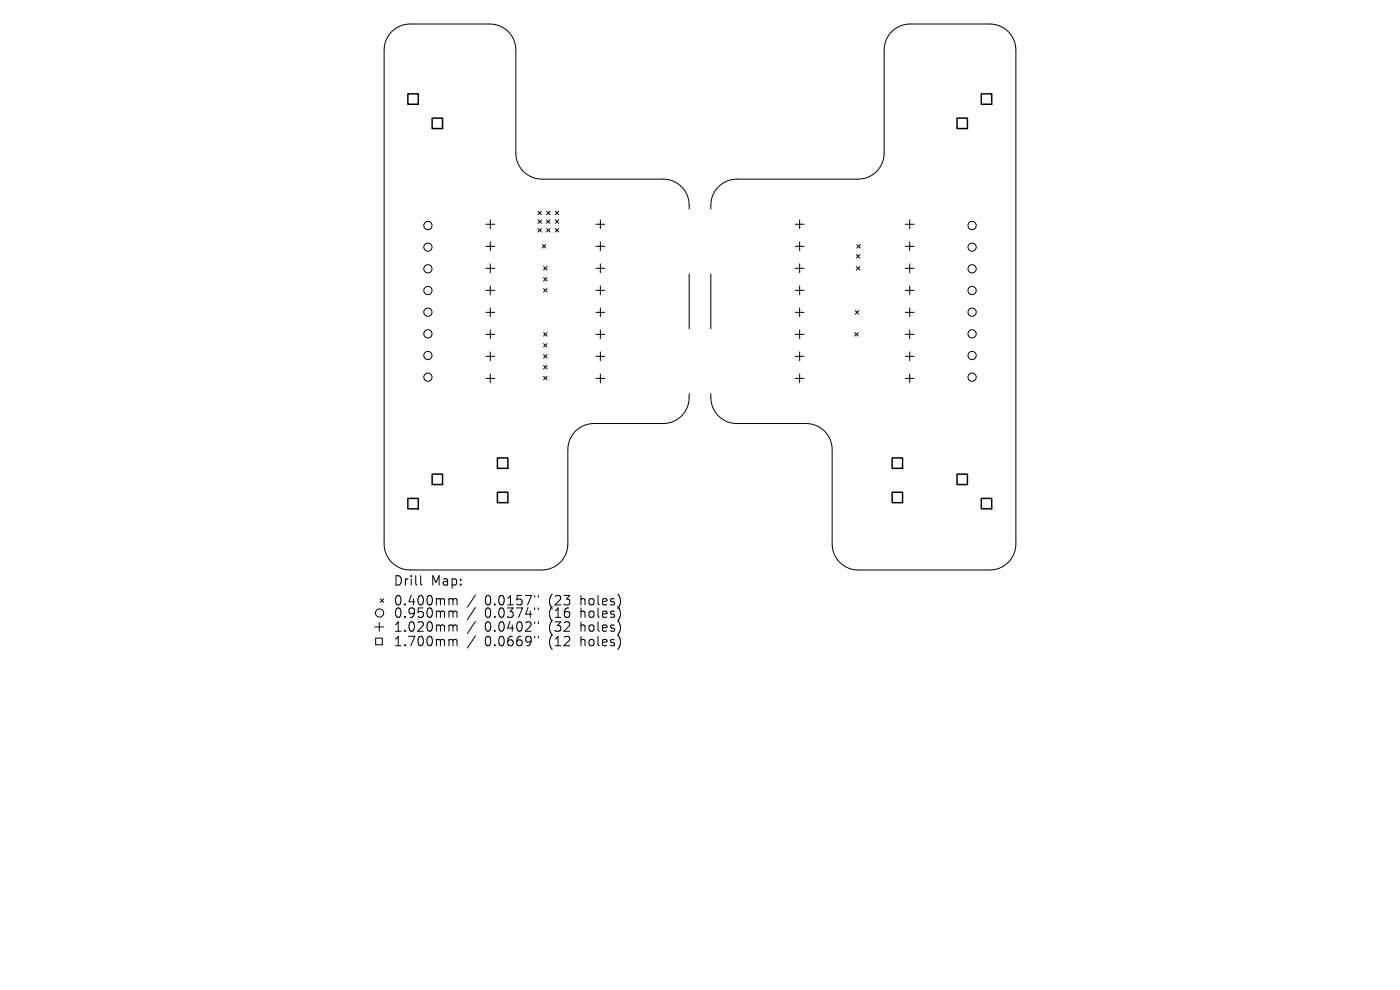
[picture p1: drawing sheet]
<svg xmlns="http://www.w3.org/2000/svg" width="297mm" height="210mm" viewBox="0 0 297 210" stroke-linecap="round" stroke-linejoin="round" font-family="sans-serif">
<defs><g id="words">
<g font-size="2.8">
<text x="83.4" y="124.5">Drill</text>
<text x="91.4" y="124.5">Map:</text>
<text x="83.4" y="128.7">0.400mm</text>
<text x="83.4" y="131.3">0.950mm</text>
<text x="102.8" y="128.7">0.0157&quot;</text>
<text x="102.8" y="131.3">0.0374&quot;</text>
<text x="116.6" y="128.7">(23</text>
<text x="116.6" y="131.3">(16</text>
<text x="123.4" y="128.7">holes)</text>
<text x="123.4" y="131.3">holes)</text>
<text x="83.4" y="134.3">1.020mm</text>
<text x="83.4" y="137.4">1.700mm</text>
<text x="102.8" y="134.3">0.0402&quot;</text>
<text x="102.8" y="137.4">0.0669&quot;</text>
<text x="116.6" y="134.3">(32</text>
<text x="116.6" y="137.4">(12</text>
<text x="123.4" y="134.3">holes)</text>
<text x="123.4" y="137.4">holes)</text>
</g>
</g></defs>
<g fill="none" stroke="#000" stroke-width=".21">
<path d="M103.1 47.6h1.8M103.1 52.2h1.8M103.1 56.9h1.8M104 46.6v1.9M104 51.3v1.9M104 56v1.9M114.1 44.8l.8 .7M114.1 46.6l.8 .8M114.1 48.5l.8 .7M114.9 44.8l-.8 .7M114.9 46.6l-.8 .8M114.9 48.5l-.8 .7"/>
<path d="M115 51.9l.8 .7M115.3 56.5l.8 .8M115.3 58.9l.8 .7M115.8 51.9l-.8 .7M116 46.6l.7 .8M116 48.5l.7 .7M116 44.8l.7 .7M116.1 56.5l-.8 .8M116.1 58.9l-.8 .7M116.7 44.8l-.7 .7M116.7 46.6l-.7 .8M116.7 48.5l-.7 .7"/>
<path d="M117.8 48.5l.7 .7M117.8 46.6l.7 .8M117.8 44.8l.7 .7M118.5 44.8l-.7 .7M118.5 46.6l-.7 .8M118.5 48.5l-.7 .7M126.4 47.6h1.9M126.4 52.2h1.9M126.4 56.9h1.9M127.4 46.6v1.9M127.4 51.3v1.9M127.4 56v1.9"/>
<path d="M146.2 44.3a5.6 5.6 0 0 0-5.5-6.3h-25.8a5.5 5.5 0 0 1-5.5-5.5v-21.9a5.5 5.5 0 0 0-5.5-5.5h-16.9a5.5 5.5 0 0 0-5.5 5.5v104.8a5.5 5.5 0 0 0 5.5 5.5h27.9a5.5 5.5 0 0 0 5.6-5.5v-20a5.5 5.5 0 0 1 5.5-5.6h14.7a5.6 5.6 0 0 0 5.5-6.3M146.2 58.1v11.6M150.8 44.3a5.6 5.6 0 0 1 5.5-6.3h25.8a5.5 5.5 0 0 0 5.5-5.5v-21.9a5.5 5.5 0 0 1 5.5-5.5h16.9a5.5 5.5 0 0 1 5.5 5.5v104.8a5.5 5.5 0 0 1-5.5 5.5h-27.9a5.5 5.5 0 0 1-5.6-5.5v-20a5.5 5.5 0 0 0-5.5-5.6h-14.7a5.6 5.6 0 0 1-5.5-6.3M150.8 58.1v11.6M168.7 47.6h1.9M168.7 52.2h1.9M168.7 56.9h1.9M169.6 46.6v1.9M169.6 51.3v1.9M169.6 56v1.9M181.7 56.5l.7 .8M181.7 54l.7 .7"/>
<path d="M181.8 51.9l.7 .7M182.4 56.5l-.7 .8M182.4 54l-.7 .7M182.5 51.9l-.7 .7M192.1 47.6h1.8M192.1 52.2h1.8M192.1 56.9h1.8M193 46.6v1.9M193 51.3v1.9M193 56v1.9M103.1 61.6h1.8M103.1 66.3h1.8"/>
<path d="M103.1 70.9h1.8M103.1 75.6h1.8M104 60.6v1.9M104 65.3v1.9M104 70v1.9M104 74.7v1.8M104 79.3v1.9M115.3 61.2l.8 .8M115.3 70.6l.8 .7M115.3 72.9l.8 .7M115.3 75.2l.8 .8M115.3 77.5l.8 .8"/>
<path d="M115.3 79.8l.8 .8M116.1 61.2l-.8 .8M116.1 70.6l-.8 .7M116.1 72.9l-.8 .7M116.1 75.2l-.8 .8M116.1 77.5l-.8 .8M116.1 79.8l-.8 .8M126.4 61.6h1.9M126.4 66.3h1.9M126.4 70.9h1.9M126.4 75.6h1.9M127.4 60.6v1.9"/>
<path d="M127.4 65.3v1.9M127.4 70v1.9M127.4 74.7v1.8M127.4 79.3v1.9M168.7 61.6h1.9M168.7 66.3h1.9M168.7 70.9h1.9M168.7 75.6h1.9M169.6 60.6v1.9M169.6 65.3v1.9M169.6 70v1.9M169.6 74.7v1.8"/>
<path d="M169.6 79.3v1.9M181.3 70.6l.8 .7M181.4 65.9l.8 .7M182.1 70.6l-.8 .7M182.2 65.9l-.8 .7M192.1 61.6h1.8M192.1 66.3h1.8M192.1 70.9h1.8M192.1 75.6h1.8M193 60.6v1.9M193 65.3v1.9M193 70v1.9"/>
<path d="M193 74.7v1.8M193 79.3v1.9M103.1 80.3h1.8M126.4 80.3h1.9M168.7 80.3h1.9M192.1 80.3h1.8M79.5 133h1.9M79.7 135.4h1.4v1.4h-1.4zM80.5 132.1v1.8M80.7 127l.7 .8M81.4 127l-.7 .8M89.2 122.1v1.7l.3 .3"/>
<path d="M95.5 127h.3l.3 .3M95.5 129.6h.3l.3 .3M95.5 132.6h.3l.3 .3M95.5 135.6h.3l.3 .3M96.1 127.3l.3-.3 .5 .1 .1 1.2M96.1 127.3v1M96.1 129.9v1.1M96.1 132.9v1M96.1 135.9v1.1M96.1 129.9l.3-.3 .5 .1 .1 1.3M96.1 132.9l.3-.3 .5 .1 .1 1.2M96.1 135.9l.3-.3 .5 .1 .1 1.3"/>
<path d="M100.9 126.2l-1.8 2.6M100.9 128.9l-1.8 2.5M100.9 131.8l-1.8 2.6M100.9 134.9l-1.8 2.6M113.4 126.3v.4M113.4 129v.3M113.4 131.9v.4M113.4 135v.4M114.2 126.3v.4M114.2 129v.3M114.2 131.9v.4M114.2 135v.4"/>
<circle cx="90.8" cy="52.4" r=".87"/>
<circle cx="90.8" cy="57" r=".87"/>
<circle cx="90.8" cy="47.8" r=".87"/>
<circle cx="206.2" cy="57" r=".87"/>
<circle cx="206.2" cy="52.4" r=".87"/>
<circle cx="206.2" cy="47.8" r=".87"/>
<circle cx="90.8" cy="66.2" r=".87"/>
<circle cx="90.8" cy="70.8" r=".87"/>
<circle cx="90.8" cy="75.4" r=".87"/>
<circle cx="90.8" cy="61.6" r=".87"/>
<circle cx="206.2" cy="66.2" r=".87"/>
<circle cx="206.2" cy="70.8" r=".87"/>
<circle cx="206.2" cy="75.4" r=".87"/>
<circle cx="206.2" cy="61.6" r=".87"/>
<circle cx="90.8" cy="80" r=".87"/>
<circle cx="206.2" cy="80" r=".87"/>
<circle cx="80.5" cy="130" r=".87"/>
</g>
<path d="M86.5 19.9h2.2v2.2h-2.2zM208.2 19.9h2.2v2.2h-2.2zM91.7 25.1h2.2v2.2h-2.2zM203 25.1h2.2v2.2h-2.2zM105.5 97.1h2.2v2.2h-2.2zM189.3 97.1h2.2v2.2h-2.2zM86.5 105.7h2.2v2.2h-2.2zM91.7 100.6h2.2v2.2h-2.2zM105.5 104.4h2.2v2.2h-2.2zM189.3 104.4h2.2v2.2h-2.2zM203 100.6h2.2v2.2h-2.2zM208.2 105.7h2.2v2.2h-2.2z" fill="none" stroke="#000" stroke-width=".31"/>
<use href="#words"/>
</svg>
